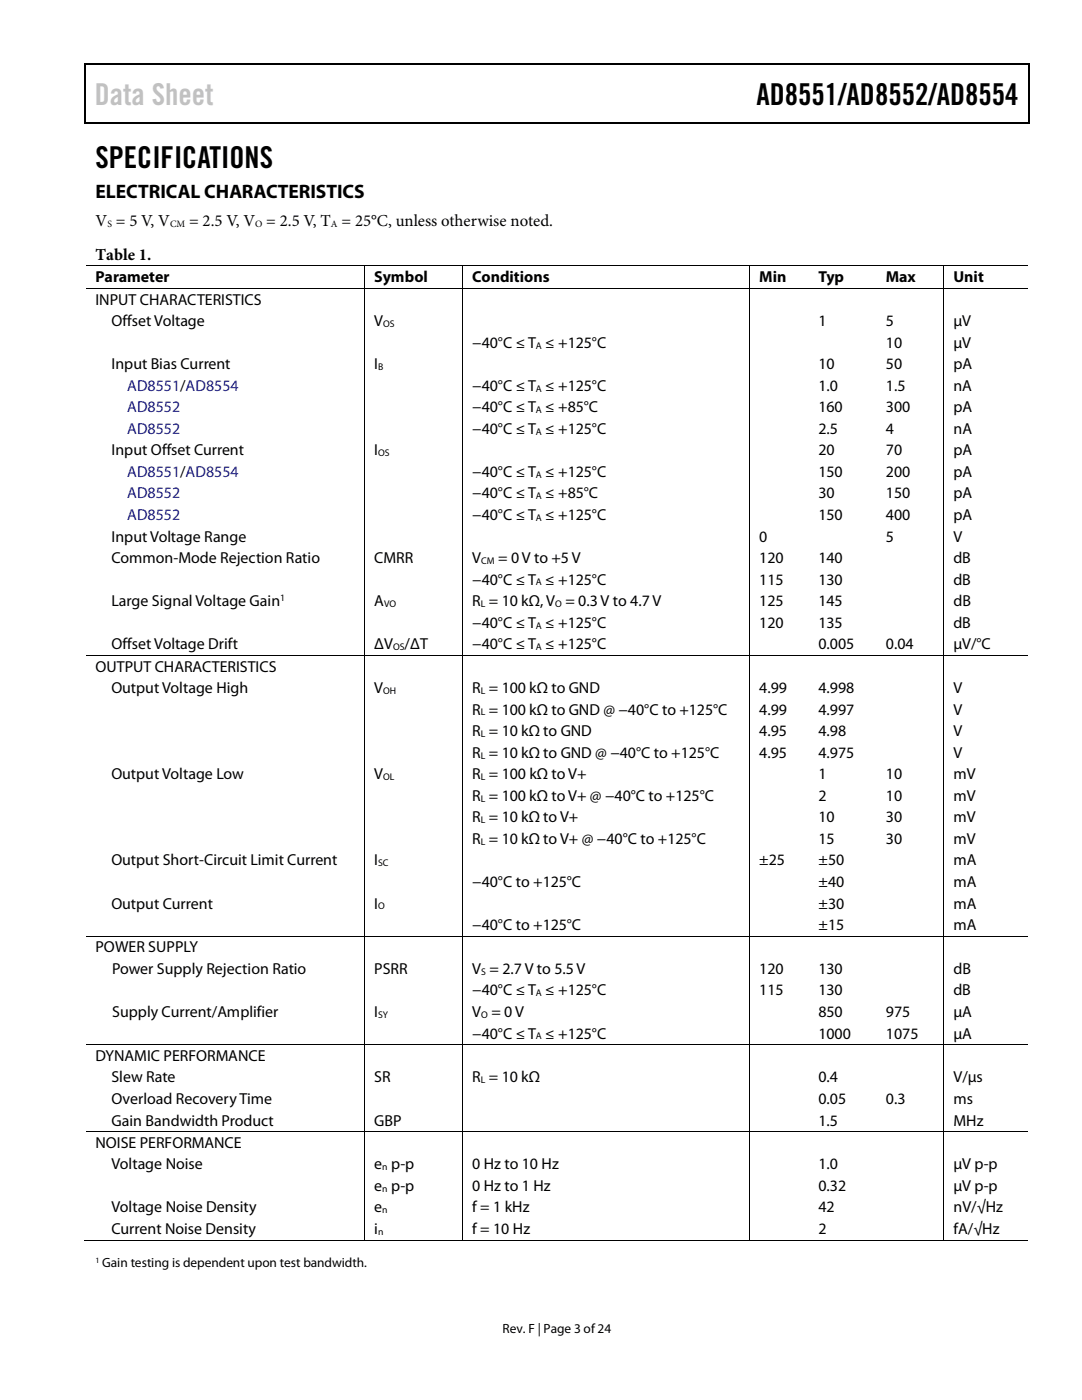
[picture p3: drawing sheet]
<svg xmlns="http://www.w3.org/2000/svg" width="216mm" height="279mm" viewBox="0 0 216 279" stroke-linecap="round" stroke-linejoin="round" font-family="sans-serif">
<defs><g id="words">
<text font-size="6" fill="#c1c1c1" x="18.9" y="20.9">Data Sheet</text>
<g font-size="6">
<text x="150.9" y="20.9">AD8551/AD8552/AD8554</text>
<text x="19" y="33.6">SPECIFICATIONS</text>
</g>
<text font-size="3.9" x="19" y="39.6">ELECTRICAL CHARACTERISTICS</text>
<g font-size="3.3">
<text x="19" y="45">V = 5 V, V</text>
<text x="37.7" y="45">= 2.5 V, V = 2.5 V, T = 25°C, unless otherwise noted.</text>
<text x="19" y="51.8">Table 1.</text>
</g>
<g font-size="3.2">
<text x="19" y="56.3">Parameter</text>
<text x="74.7" y="56.3">Symbol</text>
<text x="94.2" y="56.3">Conditions</text>
<text x="151.5" y="56.3">Min</text>
<text x="163.3" y="56.3">Typ</text>
<text x="176.8" y="56.3">Max</text>
<text x="190.2" y="56.3">Unit</text>
<text x="19" y="60.8">INPUT CHARACTERISTICS</text>
<text x="22.2" y="65.1">Offset Voltage</text>
<text x="74.7" y="65.1">V</text>
<text x="163.3" y="65.1">1</text>
<text x="176.8" y="65.1">5</text>
<text x="190.2" y="65.1">μV</text>
<text x="94.2" y="69.4">−40°C ≤ T ≤ +125°C</text>
<text x="176.8" y="69.4">10</text>
<text x="190.2" y="69.4">μV</text>
<text x="22.2" y="73.7">Input Bias Current</text>
<text x="74.7" y="73.7">I</text>
<text x="163.3" y="73.7">10</text>
<text x="176.8" y="73.7">50</text>
<text x="190.2" y="73.7">pA</text>
<text x="94.2" y="78">−40°C ≤ T ≤ +125°C</text>
<text x="94.2" y="82.3">−40°C ≤ T ≤ +85°C</text>
<text x="163.3" y="78">1.0</text>
<text x="163.3" y="82.3">160</text>
<text x="176.8" y="78">1.5</text>
<text x="176.8" y="82.3">300</text>
<text x="190.2" y="78">nA</text>
<text x="190.2" y="82.3">pA</text>
<text x="94.2" y="86.6">−40°C ≤ T ≤ +125°C</text>
<text x="163.3" y="86.6">2.5</text>
<text x="176.8" y="86.6">4</text>
<text x="190.2" y="86.6">nA</text>
<text x="22.2" y="90.9">Input Offset Current</text>
<text x="74.7" y="90.9">I</text>
<text x="94.2" y="95.2">−40°C ≤ T ≤ +125°C</text>
<text x="163.3" y="95.2">150</text>
<text x="163.3" y="90.9">20</text>
<text x="176.8" y="95.2">200</text>
<text x="176.8" y="90.9">70</text>
<text x="190.2" y="95.2">pA</text>
<text x="190.2" y="90.9">pA</text>
<text x="94.2" y="99.5">−40°C ≤ T ≤ +85°C</text>
<text x="163.3" y="99.5">30</text>
<text x="176.8" y="99.5">150</text>
<text x="190.2" y="99.5">pA</text>
<text x="94.2" y="103.8">−40°C ≤ T ≤ +125°C</text>
<text x="163.3" y="103.8">150</text>
<text x="176.8" y="103.8">400</text>
<text x="190.2" y="103.8">pA</text>
<text x="22.2" y="108.1">Input Voltage Range</text>
<text x="22.2" y="112.4">Common-Mode Rejection Ratio</text>
<text x="74.7" y="112.4">CMRR</text>
<text x="94.2" y="112.4">V</text>
<text x="99.4" y="112.4">= 0 V to +5 V</text>
<text x="151.5" y="112.4">120</text>
<text x="151.5" y="108.1">0</text>
<text x="163.3" y="112.4">140</text>
<text x="176.8" y="108.1">5</text>
<text x="190.2" y="112.4">dB</text>
<text x="190.2" y="108.1">V</text>
<text x="94.2" y="116.7">−40°C ≤ T ≤ +125°C</text>
<text x="151.5" y="116.7">115</text>
<text x="163.3" y="116.7">130</text>
<text x="190.2" y="116.7">dB</text>
<text x="22.2" y="121">Large Signal Voltage Gain</text>
<text x="74.7" y="121">A</text>
<text x="94.2" y="121">R = 10 kΩ, V = 0.3 V to 4.7 V</text>
<text x="94.2" y="125.3">−40°C ≤ T ≤ +125°C</text>
<text x="151.5" y="125.3">120</text>
<text x="151.5" y="121">125</text>
<text x="163.3" y="125.3">135</text>
<text x="163.3" y="121">145</text>
<text x="190.2" y="125.3">dB</text>
<text x="190.2" y="121">dB</text>
<text x="22.2" y="129.6">Offset Voltage Drift</text>
<text x="74.7" y="129.6">ΔV</text>
<text x="80.7" y="129.6">/ΔT</text>
<text x="94.2" y="129.6">−40°C ≤ T ≤ +125°C</text>
<text x="163.3" y="129.6">0.005</text>
<text x="176.8" y="129.6">0.04</text>
<text x="190.2" y="129.6">μV/°C</text>
<text x="19" y="134">OUTPUT CHARACTERISTICS</text>
<text x="22.2" y="138.3">Output Voltage High</text>
<text x="74.7" y="138.3">V</text>
<text x="94.2" y="138.3">R = 100 kΩ to GND</text>
<text x="94.2" y="142.6">R = 100 kΩ to GND @ −40°C to +125°C</text>
<text x="151.5" y="138.3">4.99</text>
<text x="151.5" y="142.6">4.99</text>
<text x="163.3" y="138.3">4.998</text>
<text x="163.3" y="142.6">4.997</text>
<text x="190.2" y="138.3">V</text>
<text x="190.2" y="142.6">V</text>
<text x="94.2" y="146.9">R = 10 kΩ to GND</text>
<text x="151.5" y="146.9">4.95</text>
<text x="163.3" y="146.9">4.98</text>
<text x="190.2" y="146.9">V</text>
<text x="22.2" y="155.5">Output Voltage Low</text>
<text x="74.7" y="155.5">V</text>
<text x="94.2" y="151.2">R = 10 kΩ to GND @ −40°C to +125°C</text>
<text x="94.2" y="155.5">R = 100 kΩ to V+</text>
<text x="151.5" y="151.2">4.95</text>
<text x="163.3" y="151.2">4.975</text>
<text x="163.3" y="155.5">1</text>
<text x="176.8" y="155.5">10</text>
<text x="190.2" y="151.2">V</text>
<text x="190.2" y="155.5">mV</text>
<text x="94.2" y="159.8">R = 100 kΩ to V+ @ −40°C to +125°C</text>
<text x="163.3" y="159.8">2</text>
<text x="176.8" y="159.8">10</text>
<text x="190.2" y="159.8">mV</text>
<text x="94.2" y="164.1">R = 10 kΩ to V+</text>
<text x="163.3" y="164.1">10</text>
<text x="176.8" y="164.1">30</text>
<text x="190.2" y="164.1">mV</text>
<text x="22.2" y="172.7">Output Short-Circuit Limit Current</text>
<text x="74.7" y="172.7">I</text>
<text x="94.2" y="168.4">R = 10 kΩ to V+ @ −40°C to +125°C</text>
<text x="151.5" y="172.7">±25</text>
<text x="163.3" y="168.4">15</text>
<text x="163.3" y="172.7">±50</text>
<text x="176.8" y="168.4">30</text>
<text x="190.2" y="168.4">mV</text>
<text x="190.2" y="172.7">mA</text>
<text x="94.2" y="177">−40°C to +125°C</text>
<text x="163.3" y="177">±40</text>
<text x="190.2" y="177">mA</text>
<text x="22.2" y="181.3">Output Current</text>
<text x="74.7" y="181.3">I</text>
<text x="94.2" y="185.6">−40°C to +125°C</text>
<text x="163.3" y="181.3">±30</text>
<text x="163.3" y="185.6">±15</text>
<text x="190.2" y="181.3">mA</text>
<text x="190.2" y="185.6">mA</text>
<text x="19" y="190.1">POWER SUPPLY</text>
<text x="22.4" y="194.4">Power Supply Rejection Ratio</text>
<text x="74.7" y="194.4">PSRR</text>
<text x="94.2" y="194.4">V = 2.7 V to 5.5 V</text>
<text x="151.5" y="194.4">120</text>
<text x="163.3" y="194.4">130</text>
<text x="190.2" y="194.4">dB</text>
<text x="22.4" y="202.9">Supply Current/Amplifier</text>
<text x="74.7" y="202.9">I</text>
<text x="94.2" y="202.9">V = 0 V</text>
<text x="94.2" y="198.7">−40°C ≤ T ≤ +125°C</text>
<text x="151.5" y="198.7">115</text>
<text x="163.3" y="198.7">130</text>
<text x="163.3" y="202.9">850</text>
<text x="176.8" y="202.9">975</text>
<text x="190.2" y="198.7">dB</text>
<text x="190.2" y="202.9">μA</text>
<text x="94.2" y="207.3">−40°C ≤ T ≤ +125°C</text>
<text x="163.3" y="207.3">1000</text>
<text x="176.8" y="207.3">1075</text>
<text x="190.2" y="207.3">μA</text>
<text x="19" y="211.8">DYNAMIC PERFORMANCE</text>
<text x="22.2" y="216">Slew Rate</text>
<text x="22.2" y="220.3">Overload Recovery Time</text>
<text x="74.7" y="216">SR</text>
<text x="94.2" y="216">R = 10 kΩ</text>
<text x="163.3" y="216">0.4</text>
<text x="163.3" y="220.3">0.05</text>
<text x="176.8" y="220.3">0.3</text>
<text x="190.2" y="216">V/μs</text>
<text x="190.2" y="220.3">ms</text>
<text x="22.2" y="224.6">Gain Bandwidth Product</text>
<text x="74.7" y="224.6">GBP</text>
<text x="163.3" y="224.6">1.5</text>
<text x="190.2" y="224.6">MHz</text>
<text x="19" y="229.1">NOISE PERFORMANCE</text>
<text x="22.2" y="233.4">Voltage Noise</text>
<text x="74.7" y="233.4">e p-p</text>
<text x="94.2" y="233.4">0 Hz to 10 Hz</text>
<text x="163.3" y="233.4">1.0</text>
<text x="190.2" y="233.4">μV p-p</text>
<text x="74.7" y="237.7">e p-p</text>
<text x="94.2" y="237.7">0 Hz to 1 Hz</text>
<text x="163.3" y="237.7">0.32</text>
<text x="190.2" y="237.7">μV p-p</text>
<text x="22.2" y="242">Voltage Noise Density</text>
<text x="74.7" y="242">e</text>
<text x="94.2" y="242">f = 1 kHz</text>
<text x="163.3" y="242">42</text>
<text x="190.2" y="242">nV/√Hz</text>
<text x="22.2" y="246.3">Current Noise Density</text>
<text x="74.7" y="246.3">i</text>
<text x="94.2" y="246.3">f = 10 Hz</text>
<text x="163.3" y="246.3">2</text>
<text x="190.2" y="246.3">fA/√Hz</text>
</g>
<g font-size="3.2" fill="#00f">
<text x="25.4" y="78">AD8551/AD8554</text>
<text x="25.4" y="82.3">AD8552</text>
<text x="25.4" y="86.6">AD8552</text>
<text x="25.4" y="95.2">AD8551/AD8554</text>
<text x="25.4" y="99.5">AD8552</text>
<text x="25.4" y="103.8">AD8552</text>
</g>
<g font-size="2.7">
<text x="20.4" y="252.9">Gain testing is dependent upon test bandwidth.</text>
<text x="100.3" y="266">Rev. F | Page 3 of24</text>
</g>
<g font-size="1.9">
<text x="21.4" y="45.2">S</text>
<text x="34" y="45.2">CM</text>
<text x="50.9" y="45.2">O</text>
<text x="66" y="45.2">A</text>
<text x="76.5" y="65.3">OS</text>
<text x="106.9" y="69.6">A</text>
<text x="75.4" y="73.9">B</text>
<text x="106.9" y="78.2">A</text>
<text x="106.9" y="82.5">A</text>
<text x="106.9" y="86.8">A</text>
<text x="75.4" y="91.1">OS</text>
<text x="106.9" y="95.4">A</text>
<text x="106.9" y="99.7">A</text>
<text x="106.9" y="104">A</text>
<text x="96" y="112.6">CM</text>
<text x="55.9" y="119.9">1</text>
<text x="106.9" y="116.8">A</text>
<text x="76.6" y="121.2">VO</text>
<text x="95.9" y="121.2">L</text>
<text x="106.9" y="125.4">A</text>
<text x="110.8" y="121.2">O</text>
<text x="78.4" y="129.8">OS</text>
<text x="106.9" y="129.8">A</text>
<text x="76.5" y="138.5">OH</text>
<text x="95.9" y="138.5">L</text>
<text x="95.9" y="142.8">L</text>
<text x="95.9" y="147.1">L</text>
<text x="76.5" y="155.7">OL</text>
<text x="95.9" y="151.4">L</text>
<text x="95.9" y="155.7">L</text>
<text x="95.9" y="160">L</text>
<text x="95.9" y="164.3">L</text>
<text x="75.4" y="172.9">SC</text>
<text x="95.9" y="168.6">L</text>
<text x="75.4" y="181.5">O</text>
<text x="96" y="194.5">S</text>
<text x="75.4" y="203.1">SY</text>
<text x="96" y="203.1">O</text>
<text x="106.9" y="198.8">A</text>
<text x="106.9" y="207.4">A</text>
<text x="95.9" y="216.2">L</text>
<text x="76.3" y="233.6">n</text>
<text x="76.3" y="237.9">n</text>
<text x="76.3" y="242.1">n</text>
<text x="75.4" y="246.5">n</text>
</g>
<text font-size="1.6" x="19" y="252">1</text>
</g></defs>
<g fill="#000">
<path d="M16.9 12.7h.2v1h-.2zM16.9 12.7h.2v.3h-.2zM82.5 12.7h.3v.3h-.3zM205.1 12.7h.3v1h-.3zM205.1 12.7h.3v.3h-.3zM16.9 24.4h.2v.2h-.2zM82.3 24.4h.2v.2h-.2zM205.1 24.4h.3v.2h-.3zM72.7 53h.2v.2h-.2zM72.7 57.5h.2v.2h-.2zM92.2 53h.2v.2h-.2zM92.2 57.5h.2v.2h-.2z"/>
<path d="M149.5 53h.2v.2h-.2zM149.5 57.5h.2v.2h-.2zM161.4 53h.2v.2h-.2zM161.4 57.5h.2v.2h-.2zM174.9 53h.1v.2h-.1zM174.9 57.5h.1v.2h-.1zM188.3 53h.1v.2h-.1zM188.3 57.5h.1v.2h-.1zM72.7 130.7h.2v.2h-.2zM92.2 130.7h.2v.2h-.2zM149.5 130.7h.2v.2h-.2zM161.4 130.7h.2v.2h-.2z"/>
<path d="M174.9 130.7h.1v.2h-.1zM188.3 130.7h.1v.2h-.1zM72.7 186.8h.2v.1h-.2zM92.2 186.8h.2v.1h-.2zM149.5 186.8h.2v.1h-.2zM161.4 186.8h.2v.1h-.2zM174.9 186.8h.1v.1h-.1zM188.3 186.8h.1v.1h-.1zM72.7 208.4h.2v.2h-.2zM92.2 208.4h.2v.2h-.2zM149.5 208.4h.2v.2h-.2zM161.4 208.4h.2v.2h-.2z"/>
<path d="M174.9 208.4h.1v.2h-.1zM188.3 208.4h.1v.2h-.1zM72.7 225.8h.2v.2h-.2zM92.2 225.8h.2v.2h-.2zM149.5 225.8h.2v.2h-.2zM161.4 225.8h.2v.2h-.2zM174.9 225.8h.1v.2h-.1zM188.3 225.8h.1v.2h-.1zM72.7 247.4h.2v.2h-.2zM92.2 247.4h.2v.2h-.2zM149.5 247.4h.2v.2h-.2zM161.2 247.4h.1v.2h-.1z"/>
<path d="M174.6 247.4h.2v.2h-.2zM188.3 247.4h.1v.2h-.1z"/>
</g>
<path d="M17 13.7v10.7M17.1 12.8h65.4M82.8 12.8h122.3M205.2 13.7v10.7M17.1 24.5h188" fill="none" stroke="#000" stroke-width=".25"/>
<g fill="none" stroke="#000" stroke-width=".2">
<path d="M17.1 53.1h55.6M17.1 57.6h55.6M72.8 53.2v4.3M72.8 57.7v73M72.9 53.1h19.3M72.9 57.6h19.3M92.3 53.2v4.3M92.3 57.7v73M92.4 53.1h57.1M92.4 57.6h57.1M149.6 53.2v4.3M149.6 57.7v73"/>
<path d="M149.7 53.1h11.7M149.7 57.6h11.7M161.6 53.1h13.3M161.6 57.6h13.3M175 53.1h13.3M175 57.6h13.3M188.3 53.2v4.3M188.3 57.7v73M188.4 53.1h16.7M188.4 57.6h16.7M17.1 130.8h55.6M72.8 130.9v55.9"/>
<path d="M72.9 130.8h19.3M92.3 130.9v55.9M92.4 130.8h57.1M149.6 130.9v55.9M149.7 130.8h11.7M161.6 130.8h13.3M175 130.8h13.3M188.3 130.9v55.9M188.4 130.8h16.7M17.1 186.9h55.6M72.8 186.9v21.5M72.9 186.9h19.3"/>
<path d="M92.3 186.9v21.5M92.4 186.9h57.1M149.6 186.9v21.5M149.7 186.9h11.7M161.6 186.9h13.3M175 186.9h13.3M188.3 186.9v21.5M188.4 186.9h16.7M17.1 208.5h55.6M72.8 208.6v17.2M72.9 208.5h19.3M92.3 208.6v17.2"/>
<path d="M92.4 208.5h57.1M149.6 208.6v17.2M149.7 208.5h11.7M161.6 208.5h13.3M175 208.5h13.3M188.3 208.6v17.2M188.4 208.5h16.7M17.1 225.9h55.6M72.8 226v21.4M72.9 225.9h19.3M92.3 226v21.4M92.4 225.9h57.1"/>
<path d="M149.6 226v21.4M149.7 225.9h11.7M161.6 225.9h13.3M175 225.9h13.3M188.3 226v21.4M188.4 225.9h16.7M16.9 247.5h55.8M72.9 247.5h19.3M92.4 247.5h57.1M149.7 247.5h38.6M188.4 247.5h16.7"/>
</g>
<use href="#words"/>
</svg>
